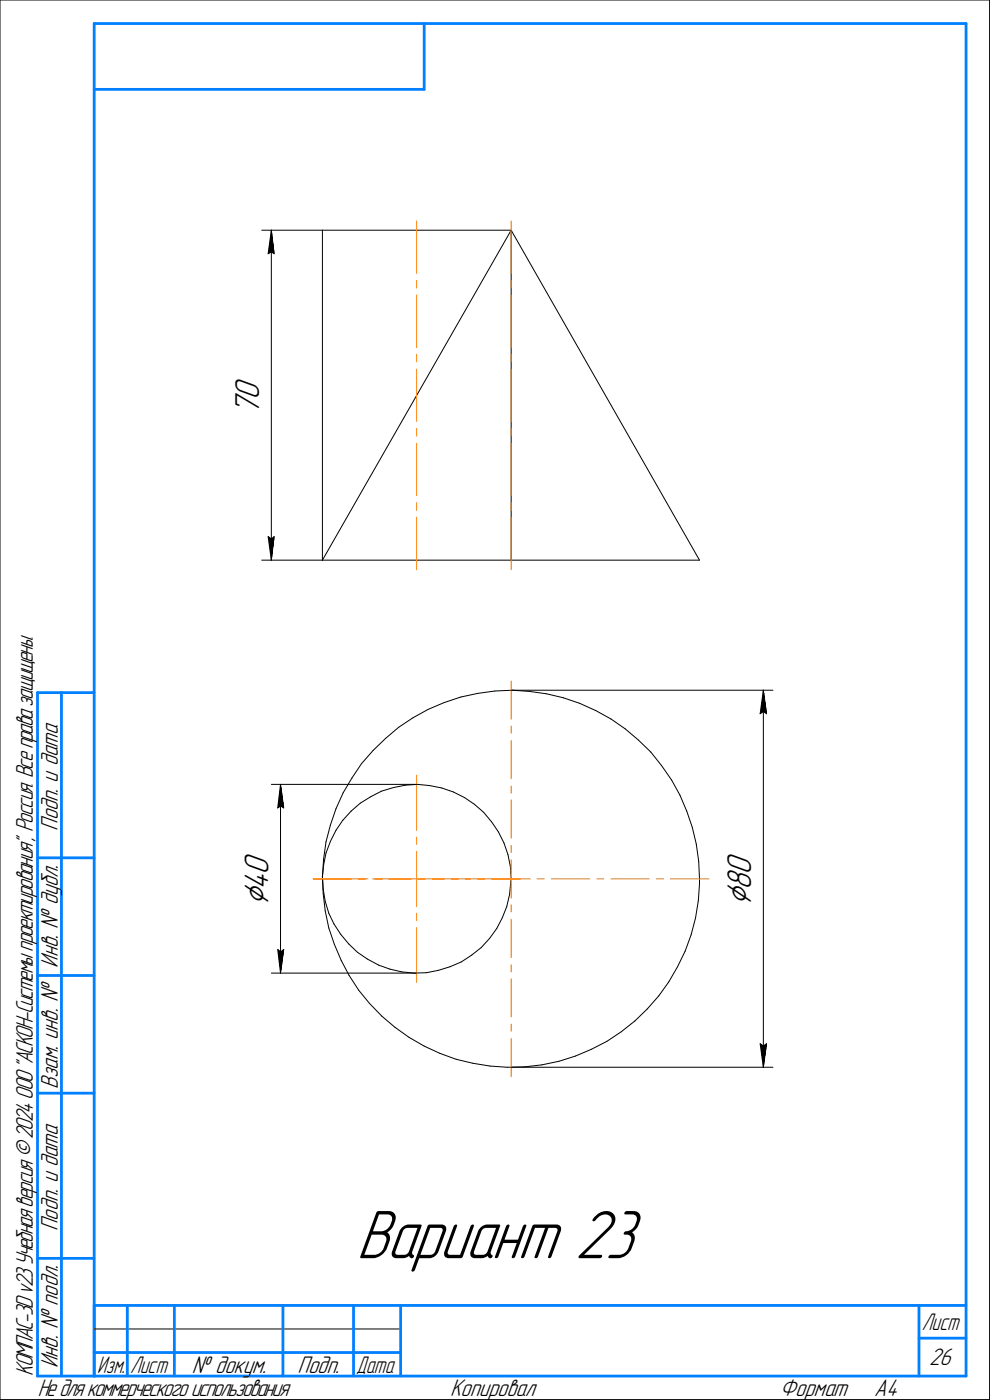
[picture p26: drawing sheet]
<svg xmlns="http://www.w3.org/2000/svg" width="210mm" height="297mm" viewBox="0 0 210 297" stroke-linecap="round" stroke-linejoin="round" font-family="sans-serif">
<defs><g id="words">
<text font-size="15.6" x="75.6" y="267">Вариант 23</text>
<g font-size="8.5">
<text x="57" y="192.3" transform="rotate(-90 57 192.3)">⌀</text>
<text x="159.4" y="192.3" transform="rotate(-90 159.4 192.3)">⌀</text>
</g>
<g font-size="7.8">
<text x="55" y="88" transform="rotate(-90 55 88)">7</text>
<text x="55" y="84.8" transform="rotate(-90 55 84.8)">0</text>
<text x="57" y="185.7" transform="rotate(-90 57 185.7)">0</text>
<text x="159.4" y="185.7" transform="rotate(-90 159.4 185.7)">0</text>
<text x="57" y="188.9" transform="rotate(-90 57 188.9)">4</text>
<text x="159.4" y="188.9" transform="rotate(-90 159.4 188.9)">8</text>
</g>
<g font-size="5.4">
<text x="12.3" y="176.2" transform="rotate(-90 12.3 176.2)">Подп. и дата</text>
<text x="12.3" y="205.3" transform="rotate(-90 12.3 205.3)">Инв. № дубл.</text>
<text x="12.3" y="231.1" transform="rotate(-90 12.3 231.1)">Взам. инв. №</text>
<text x="12.3" y="261.2" transform="rotate(-90 12.3 261.2)">Подп. и дата</text>
<text x="7" y="292" transform="rotate(-90 7 292)">КОМПАС-3Dv23Учебнаяверсия©2024ООО&quot;АСКОН-Системыпроектирования&quot;, Россия. Всеправазащищены.</text>
<text x="12.3" y="290.3" transform="rotate(-90 12.3 290.3)">Инв. № подл.</text>
<text x="40.7" y="291.3">№ докум.</text>
<text x="63.1" y="291.3">Подп.</text>
<text x="197.1" y="289.8">26</text>
<text x="8" y="296.3">Недлякоммерческогоиспользования</text>
<text x="95.5" y="296.3">Копировал</text>
<text x="165.5" y="296.3">Формат</text>
<text x="185.5" y="296.3">A4</text>
</g>
<g font-size="5.3">
<text x="195.6" y="282.3">Лист</text>
<text x="20.6" y="291.3">Изм.</text>
<text x="27.6" y="291.3">Лист</text>
<text x="75.6" y="291.3">Дата</text>
</g>
</g></defs>
<g fill="none" stroke="#000" stroke-width=".21">
<path d="M0 0v297zM0 0h210zM210 0v297zM55.5 48.9h12.9zM56.9 53.8l.7-.4zM57.6 48.9l.6 4.9zM57.6 53.4l.6 .4zM57.6 48.9l-.7 4.9zM57.6 48.9v70zM68.4 48.9v70zM68.4 48.9h40.1zM108.5 48.9l39.9 70z"/>
<path d="M108.5 48.9l-40.1 70zM108.5 48.9v70zM55.5 118.9h12.9zM56.9 113.9l.7 5zM56.9 113.9l.7 .5zM57.6 114.4l.6-.5zM58.2 113.9l-.6 5zM68.4 118.9h80zM79.2 159.3l2.6-2.6zM79.2 159.3l-2.5 2.8zM81.8 156.7l2.8-2.4zM84.6 154.3l3-2z"/>
<path d="M87.6 152.3l3.2-1.8zM90.8 150.5l3.4-1.4zM94.2 149.1l3.6-1.2zM97.8 147.9l3.5-.7zM101.3 147.2l3.7-.6zM105 146.6l3.7-.1zM108.5 146.5h55.5zM108.7 146.5l3.7 .2zM112.4 146.7l3.6 .5zM116 147.2l3.5 .9zM119.5 148.1l3.5 1.2zM123 149.3l3.4 1.5z"/>
<path d="M126.4 150.8l3.2 1.8zM129.6 152.6l3.1 2.1zM132.7 154.7l2.8 2.4zM135.5 157.1l2.6 2.5zM138.1 159.6l2.3 2.9zM161.3 151.5l.7-.5zM162 146.5l.6 5zM162 151l.6 .5zM162 146.5l-.7 5zM162 146.5v80zM57.6 166.5h30.8zM58.9 171.4l.6-.4z"/>
<path d="M59.5 166.5l.7 4.9zM59.5 171l.7 .4zM59.5 166.5l-.6 4.9zM59.5 166.5v40zM69.2 178.6l-.5 3.7zM70.1 175.1l-.9 3.5zM70.1 178.6l-.9 2.4zM71.3 171.6l-1.2 3.5zM71.3 176.2l-1.2 2.4zM72.7 174.1l-1.4 2.1zM72.8 168.2l-1.5 3.4zM74.5 172.1l2-1.7z"/>
<path d="M74.5 172.1l-1.8 2zM74.7 165.1l-1.9 3.1zM76.5 170.4l2.2-1.3zM76.7 162.1l-2 3zM78.7 169.1l2.2-1.2zM80.9 167.9l2.6-.8zM83.5 167.1l2.5-.5zM86 166.6l2.6-.1zM88.6 166.5l2.6 .2zM91.2 166.7l2.5 .5zM93.7 167.2l2.5 .9zM96.2 168.1l2.4 1.1z"/>
<path d="M98.6 169.2l2.1 1.5zM100.7 170.7l1.9 1.7zM102.6 172.4l1.7 2zM104.3 174.4l1.4 2.1zM105.7 176.5l1.2 2.4zM106.9 178.9l.9 2.5zM140.4 162.5l2.1 3zM142.5 165.5l1.8 3.2zM144.3 168.7l1.4 3.4zM145.7 172.1l1.2 3.5zM146.9 175.6l.8 3.6zM147.7 179.2l.6 3.6z"/>
<path d="M68.4 186l.2 3.7zM68.4 186.1l.2 2.6zM68.6 189.7l.4 3.6zM68.6 188.7l.4 2.6zM68.7 182.3l-.3 3.7zM68.7 183.6l-.3 2.5zM69 193.3l.8 3.6zM69 191.3l.8 2.5zM69.2 181l-.5 2.6zM69.8 196.9l1.2 3.5zM69.8 193.8l1.1 2.3zM70.9 196.1l1.4 2.2z"/>
<path d="M72.3 198.3l1.7 2zM103.9 199.1l-1.8 2zM105.4 197l-1.5 2.1zM106.6 194.7l-1.2 2.3zM107.5 192.4l-.9 2.3zM107.8 181.4l.5 2.5zM108.1 189.8l-.6 2.6zM108.3 183.9l.2 2.6zM108.4 187.2l-.3 2.6zM108.5 186.5l-.1 .7zM146.6 198.4l-1.2 3.4zM147.6 194.8l-1 3.6z"/>
<path d="M148.2 191.2l-.6 3.6zM148.3 182.8l.1 3.7zM148.4 187.5l-.2 3.7zM148.4 186.5v1zM57.6 206.5h30.8zM58.9 201.5l.6 5zM58.9 201.5l.6 .5zM59.5 202l.7-.5zM60.2 201.5l-.7 5zM71 200.4l1.4 3.4zM72.4 203.8l1.7 3.2zM74 200.3l1.9 1.8z"/>
<path d="M74.1 207l2 3.1zM75.9 202.1l2.1 1.4zM76.1 210.1l2.3 2.8zM78 203.5l2.3 1.3zM78.4 212.9l2.6 2.7zM80.3 204.8l2.4 .9zM81 215.6l2.8 2.4zM82.7 205.7l2.6 .5zM83.8 218l3 2.1zM85.3 206.2l2.6 .3zM87.9 206.5l2.6-.1zM90.5 206.4l2.5-.5z"/>
<path d="M93 205.9l2.5-.8zM95.5 205.1l2.4-1zM97.9 204.1l2.2-1.4zM100.1 202.7l2-1.6zM131.8 218.9l2.9-2.2zM134.7 216.7l2.6-2.6zM139.8 211.3l-2.5 2.8zM141.9 208.4l-2.1 2.9zM143.8 205.1l-1.9 3.3zM145.4 201.8l-1.6 3.3zM86.8 220.1l3.2 1.9zM90 222l3.3 1.5z"/>
<path d="M93.3 223.5l3.5 1.3zM96.8 224.8l3.5 .8zM100.3 225.6l3.7 .6zM104 226.2l3.6 .3zM107.6 226.5l3.7-.1zM108.5 226.5h55.5zM111.3 226.4l3.7-.4zM115 226l3.6-.8zM118.6 225.2l3.5-1.1zM122.1 224.1l3.4-1.4zM125.5 222.7l3.3-1.7zM128.8 221l3-2.1z"/>
<path d="M161.3 221.5l.7 5zM161.3 221.5l.7 .5zM162 222l.6-.5zM162.6 221.5l-.6 5zM0 297h210zM20 282h65z"/>
</g>
<g fill="none" stroke="#ff8000" stroke-width=".21">
<path d="M88.4 59.5v1.6zM88.4 46.9v11.1zM108.5 59.5v1.6zM108.5 46.9v11.1zM88.4 78.3v11.1zM88.4 75.2v1.6zM88.4 62.6v11.1zM108.5 78.3v11.1zM108.5 75.2v1.6zM108.5 62.6v11.1zM88.4 94.1v11.1zM88.4 90.9v1.6z"/>
<path d="M108.5 94.1v11.1zM108.5 90.9v1.6zM88.4 109.7v11.2zM88.4 106.7v1.6zM108.5 109.7v11.2zM108.5 106.7v1.6zM108.5 144.5v8.2zM108.5 154.1v1.5zM108.5 157.1v8.2zM88.4 164.5v11.7zM88.4 177.6v1.6zM108.5 166.8v1.5z"/>
<path d="M108.5 169.8v8.1zM108.5 179.4v1.5zM66.5 186.5h8.1zM66.5 186.5h11.6zM76 186.5h1.6zM79.1 186.5h8.1zM79.6 186.5h1.5zM82.5 186.5h5.9zM88.4 196.8v11.6zM88.4 193.8v1.5zM88.4 186.5v5.9zM88.4 180.7v5.8z"/>
<path d="M88.4 186.5h5.8zM88.7 186.5h1.5zM91.7 186.5h8.1zM95.8 186.5h1.5zM98.7 186.5h11.7zM101.3 186.5h1.6zM104.3 186.5h4.2zM108.5 186.5h4zM108.5 195.1v8.1zM108.5 192v1.5zM108.5 186.5v4.1zM108.5 182.5v4z"/>
<path d="M114 186.5h1.5zM117 186.5h8.1zM126.7 186.5h1.4zM129.6 186.5h8.2zM139.3 186.5h1.5zM142.2 186.5h8.3zM108.5 217.3v1.6zM108.5 207.7v8.1zM108.5 204.7v1.5zM108.5 220.4v8.1z"/>
</g>
<g fill="#fff" stroke="#fff" stroke-width=".21">
<path d="M153.7 180.7h7.3zM153.7 180.8h7.3zM153.7 180.8h7.3zM153.7 180.9h7.3zM153.7 181h7.3zM153.7 181.1h7.3zM153.7 181.2h7.3zM153.7 181.3h7.3zM153.7 181.4h7.3zM153.7 181.4h7.3zM153.7 181.5h7.3zM153.7 181.6h7.3zM153.7 181.7h7.3zM153.7 181.8h7.3zM153.7 181.9h7.3zM153.7 181.9h7.3zM153.7 182h7.3zM153.7 182.1h7.3zM153.7 182.2h7.3zM153.7 182.3h7.3zM153.7 182.4h7.3zM153.7 182.5h7.3zM153.7 182.5h7.3zM153.7 182.6h7.3zM153.7 182.7h7.3zM153.7 182.8h7.3zM153.7 182.9h7.3zM153.7 183h7.3zM153.7 183h7.3zM153.7 183.1h7.3zM153.7 183.2h7.3zM153.7 183.3h7.3zM153.7 183.4h7.3zM153.7 183.5h7.3zM153.7 183.6h7.3zM153.7 183.6h7.3zM153.7 183.7h7.3zM153.7 183.8h7.3zM153.7 183.9h7.3zM153.7 184h7.3zM153.7 184.1h7.3zM153.7 184.1h7.3zM153.7 184.2h7.3zM153.7 184.3h7.3zM153.7 184.4h7.3zM153.7 184.5h7.3zM153.7 184.6h7.3zM153.7 184.7h7.3zM153.7 184.7h7.3zM153.7 184.8h7.3zM153.7 184.9h7.3zM153.7 185h7.3zM153.7 185.1h7.3zM153.7 185.2h7.3zM153.7 185.3h7.3zM153.7 185.3h7.3zM153.7 185.4h7.3zM153.7 185.5h7.3zM153.7 185.6h7.3zM153.7 185.7h7.3zM153.7 185.8h7.3zM153.7 185.8h7.3zM153.7 185.9h7.3zM153.7 186h7.3zM153.7 186.1h7.3zM153.7 186.2h7.3zM153.7 186.3h7.3zM153.7 186.4h7.3zM153.7 186.4h7.3zM153.7 186.5h7.3zM153.7 186.6h7.3zM153.7 186.7h7.3zM153.7 186.8h7.3zM153.7 186.9h7.3zM153.7 186.9h7.3zM153.7 187h7.3zM153.7 187.1h7.3zM153.7 187.2h7.3zM153.7 187.3h7.3zM153.7 187.4h7.3zM153.7 187.5h7.3zM153.7 187.5h7.3zM153.7 187.6h7.3zM153.7 187.7h7.3zM153.7 187.8h7.3zM153.7 187.9h7.3zM153.7 188h7.3zM153.7 188h7.3zM153.7 188.1h7.3zM153.7 188.2h7.3zM153.7 188.3h7.3zM153.7 188.4h7.3zM153.7 188.5h7.3zM153.7 188.6h7.3zM153.7 188.6h7.3zM153.7 188.7h7.3zM153.7 188.8h7.3zM153.7 188.9h7.3zM153.7 189h7.3zM153.7 189.1h7.3zM153.7 189.1h7.3zM153.7 189.2h7.3zM153.7 189.3h7.3zM153.7 189.4h7.3zM153.7 189.5h7.3zM153.7 189.6h7.3zM153.7 189.7h7.3zM153.7 189.7h7.3zM153.7 189.8h7.3zM153.7 189.9h7.3zM153.7 190h7.3zM153.7 190.1h7.3zM153.7 190.2h7.3zM153.7 190.2h7.3zM153.7 190.3h7.3zM153.7 190.4h7.3zM153.7 190.5h7.3zM153.7 190.6h7.3zM153.7 190.7h7.3zM153.7 190.8h7.3zM153.7 190.8h7.3zM153.7 190.9h7.3zM153.7 191h7.3zM153.7 191.1h7.3zM153.7 191.2h7.3zM153.7 191.3h7.3zM153.7 191.3h7.3zM153.7 191.4h7.3zM153.7 191.5h7.3zM153.7 191.6h7.3zM153.7 191.7h7.3zM153.7 191.8h7.3zM153.7 191.9h7.3zM153.7 191.9h7.3zM153.7 192h7.3zM153.7 192.1h7.3zM153.7 192.2h7.3z"/>
<path d="M161.9 146.7h.2zM161.9 146.8h.2zM161.8 146.9h.4zM161.8 147h.4zM161.7 147.1h.5zM161.7 147.2h.6zM161.7 147.2h.6zM161.6 147.3h.8zM161.6 147.4h.8zM161.5 147.5h1zM161.5 147.6h1zM161.5 147.7h1zM161.5 147.7h1.1zM161.5 147.8h1.1zM161.4 147.9h1.2zM161.4 148h1.2zM161.3 148.1h1.4zM161.3 148.2h1.4zM161.2 148.3h1.5zM161.2 148.3h1.6zM161.2 148.4h1.6zM161.2 148.5h1.6zM161.2 148.6h1.6zM161.2 148.7h1.6zM161.2 148.8h1.6zM161.2 148.8h1.6zM161.1 148.9h1.7zM161.1 149h1.8zM161.1 149.1h1.8zM161.1 149.2h1.8zM161.1 149.3h1.8zM161.1 149.4h1.8zM161.1 149.4h1.8zM161 149.5h1.9zM161 149.6h1.9zM161 149.7h1.9zM161 149.8h2zM161 149.9h2zM161 149.9h2zM161 150h2zM161 150.1h2zM161 150.2h2zM161 150.3h2zM161 150.4h2zM161 150.5h2zM161 150.5h2.1zM161 150.6h2.1zM161 150.7h2.1zM160.9 150.8h2.2zM160.9 150.9h2.2zM160.9 151h2.2zM160.9 151h2.2zM160.9 151.1h2.2zM160.9 151.2h2.2zM160.9 151.3h2.3zM160.8 151.4h2.4zM160.8 151.5h2.4zM160.8 151.6h2.4zM160.8 151.6h2.4zM160.8 151.7h2.4zM160.8 151.8h2.4zM160.8 151.9h2.4z"/>
<path d="M160.7 221h2.5zM160.8 221.1h2.4zM160.8 221.1h2.4zM160.8 221.2h2.4zM160.8 221.3h2.4zM160.8 221.4h2.4zM160.8 221.5h2.4zM160.8 221.6h2.4zM160.9 221.7h2.3zM160.9 221.7h2.2zM160.9 221.8h2.2zM160.9 221.9h2.2zM160.9 222h2.2zM160.9 222.1h2.2zM160.9 222.2h2.2zM161 222.2h2.1zM161 222.3h2.1zM161 222.4h2.1zM161 222.5h2zM161 222.6h2zM161 222.7h2zM161 222.8h2zM161 222.8h2zM161 222.9h2zM161 223h2zM161 223.1h2zM161 223.2h2zM161 223.3h1.9zM161 223.4h1.9zM161 223.4h1.9zM161.1 223.5h1.8zM161.1 223.6h1.8zM161.1 223.7h1.8zM161.1 223.8h1.8zM161.1 223.9h1.8zM161.1 223.9h1.8zM161.1 224h1.7zM161.2 224.1h1.6zM161.2 224.2h1.6zM161.2 224.3h1.6zM161.2 224.4h1.6zM161.2 224.5h1.6zM161.2 224.5h1.6zM161.2 224.6h1.6zM161.2 224.7h1.5zM161.3 224.8h1.4zM161.3 224.9h1.4zM161.4 225h1.2zM161.4 225h1.2zM161.5 225.1h1.1zM161.5 225.2h1.1zM161.5 225.3h1zM161.5 225.4h1zM161.5 225.5h1zM161.6 225.6h.8zM161.6 225.6h.8zM161.7 225.7h.6zM161.7 225.8h.6zM161.7 225.9h.5zM161.8 226h.4zM161.8 226.1h.4zM161.9 226.1h.2zM161.9 226.2h.2z"/>
<path d="M51.3 180.7h7.3zM51.3 180.8h7.3zM51.3 180.8h7.3zM51.3 180.9h7.3zM51.3 181h7.3zM51.3 181.1h7.3zM51.3 181.2h7.3zM51.3 181.3h7.3zM51.3 181.4h7.3zM51.3 181.4h7.3zM51.3 181.5h7.3zM51.3 181.6h7.3zM51.3 181.7h7.3zM51.3 181.8h7.3zM51.3 181.9h7.3zM51.3 181.9h7.3zM51.3 182h7.3zM51.3 182.1h7.3zM51.3 182.2h7.3zM51.3 182.3h7.3zM51.3 182.4h7.3zM51.3 182.5h7.3zM51.3 182.5h7.3zM51.3 182.6h7.3zM51.3 182.7h7.3zM51.3 182.8h7.3zM51.3 182.9h7.3zM51.3 183h7.3zM51.3 183h7.3zM51.3 183.1h7.3zM51.3 183.2h7.3zM51.3 183.3h7.3zM51.3 183.4h7.3zM51.3 183.5h7.3zM51.3 183.6h7.3zM51.3 183.6h7.3zM51.3 183.7h7.3zM51.3 183.8h7.3zM51.3 183.9h7.3zM51.3 184h7.3zM51.3 184.1h7.3zM51.3 184.1h7.3zM51.3 184.2h7.3zM51.3 184.3h7.3zM51.3 184.4h7.3zM51.3 184.5h7.3zM51.3 184.6h7.3zM51.3 184.7h7.3zM51.3 184.7h7.3zM51.3 184.8h7.3zM51.3 184.9h7.3zM51.3 185h7.3zM51.3 185.1h7.3zM51.3 185.2h7.3zM51.3 185.3h7.3zM51.3 185.3h7.3zM51.3 185.4h7.3zM51.3 185.5h7.3zM51.3 185.6h7.3zM51.3 185.7h7.3zM51.3 185.8h7.3zM51.3 185.8h7.3zM51.3 185.9h7.3zM51.3 186h7.3zM51.3 186.1h7.3zM51.3 186.2h7.3zM51.3 186.3h7.3zM51.3 186.4h7.3zM51.3 186.4h7.3zM51.3 186.5h7.3zM51.3 186.6h7.3zM51.3 186.7h7.3zM51.3 186.8h7.3zM51.3 186.9h7.3zM51.3 186.9h7.3zM51.3 187h7.3zM51.3 187.1h7.3zM51.3 187.2h7.3zM51.3 187.3h7.3zM51.3 187.4h7.3zM51.3 187.5h7.3zM51.3 187.5h7.3zM51.3 187.6h7.3zM51.3 187.7h7.3zM51.3 187.8h7.3zM51.3 187.9h7.3zM51.3 188h7.3zM51.3 188h7.3zM51.3 188.1h7.3zM51.3 188.2h7.3zM51.3 188.3h7.3zM51.3 188.4h7.3zM51.3 188.5h7.3zM51.3 188.6h7.3zM51.3 188.6h7.3zM51.3 188.7h7.3zM51.3 188.8h7.3zM51.3 188.9h7.3zM51.3 189h7.3zM51.3 189.1h7.3zM51.3 189.1h7.3zM51.3 189.2h7.3zM51.3 189.3h7.3zM51.3 189.4h7.3zM51.3 189.5h7.3zM51.3 189.6h7.3zM51.3 189.7h7.3zM51.3 189.7h7.3zM51.3 189.8h7.3zM51.3 189.9h7.3zM51.3 190h7.3zM51.3 190.1h7.3zM51.3 190.2h7.3zM51.3 190.2h7.3zM51.3 190.3h7.3zM51.3 190.4h7.3zM51.3 190.5h7.3zM51.3 190.6h7.3zM51.3 190.7h7.3zM51.3 190.8h7.3zM51.3 190.8h7.3zM51.3 190.9h7.3zM51.3 191h7.3zM51.3 191.1h7.3zM51.3 191.2h7.3zM51.3 191.3h7.3zM51.3 191.3h7.3zM51.3 191.4h7.3zM51.3 191.5h7.3zM51.3 191.6h7.3zM51.3 191.7h7.3zM51.3 191.8h7.3zM51.3 191.9h7.3zM51.3 191.9h7.3zM51.3 192h7.3zM51.3 192.1h7.3zM51.3 192.2h7.3z"/>
<path d="M59.4 166.7h.3zM59.4 166.8h.3zM59.4 166.9h.4zM59.4 167h.4zM59.4 167h.4zM59.4 167.1h.5zM59.3 167.2h.6zM59.3 167.3h.6zM59.2 167.4h.7zM59.2 167.5h.7zM59.2 167.6h.8zM59.1 167.6h.9zM59.1 167.7h1zM59.1 167.8h1zM59 167.9h1.1zM59 168h1.2zM59 168.1h1.2zM58.9 168.1h1.4zM58.9 168.2h1.4zM58.8 168.3h1.5zM58.8 168.4h1.6zM58.8 168.5h1.6zM58.8 168.6h1.6zM58.8 168.7h1.6zM58.8 168.7h1.6zM58.8 168.8h1.6zM58.8 168.9h1.6zM58.8 169h1.7zM58.8 169.1h1.7zM58.8 169.2h1.7zM58.8 169.2h1.7zM58.8 169.3h1.7zM58.8 169.4h1.7zM58.8 169.5h1.7zM58.7 169.6h1.8zM58.7 169.7h1.8zM58.7 169.8h1.8zM58.7 169.8h1.8zM58.7 169.9h1.8zM58.7 170h1.8zM58.7 170.1h1.8zM58.6 170.2h2zM58.6 170.3h2zM58.6 170.3h2zM58.6 170.4h2zM58.6 170.5h2zM58.6 170.6h2zM58.6 170.7h2zM58.5 170.8h2.2zM58.5 170.9h2.2zM58.5 170.9h2.2zM58.5 171h2.2zM58.5 171.1h2.2zM58.5 171.2h2.2zM58.5 171.3h2.2zM58.4 171.4h2.4zM58.4 171.4h2.4zM58.4 171.5h2.4zM58.4 171.6h2.4zM58.4 171.7h2.4zM58.4 171.8h2.4zM58.4 171.9h2.4z"/>
<path d="M58.3 201h2.5zM58.4 201.1h2.4zM58.4 201.2h2.4zM58.4 201.3h2.4zM58.4 201.3h2.4zM58.4 201.4h2.4zM58.4 201.5h2.4zM58.4 201.6h2.4zM58.5 201.7h2.2zM58.5 201.8h2.2zM58.5 201.8h2.2zM58.5 201.9h2.2zM58.5 202h2.2zM58.5 202.1h2.2zM58.5 202.2h2.2zM58.6 202.3h2zM58.6 202.4h2zM58.6 202.4h2zM58.6 202.5h2zM58.6 202.6h2zM58.6 202.7h2zM58.6 202.8h2zM58.6 202.9h1.9zM58.7 202.9h1.8zM58.7 203h1.8zM58.7 203.1h1.8zM58.7 203.2h1.8zM58.7 203.3h1.8zM58.7 203.4h1.8zM58.7 203.5h1.8zM58.8 203.5h1.7zM58.8 203.6h1.7zM58.8 203.7h1.7zM58.8 203.8h1.7zM58.8 203.9h1.7zM58.8 204h1.7zM58.8 204h1.7zM58.8 204.1h1.6zM58.8 204.2h1.6zM58.8 204.3h1.6zM58.8 204.4h1.6zM58.8 204.5h1.6zM58.8 204.6h1.6zM58.8 204.6h1.6zM58.8 204.7h1.5zM58.9 204.8h1.4zM58.9 204.9h1.4zM59 205h1.2zM59 205.1h1.2zM59 205.1h1.1zM59.1 205.2h1zM59.1 205.3h.9zM59.2 205.4h.8zM59.2 205.5h.8zM59.2 205.6h.7zM59.3 205.7h.6zM59.3 205.7h.6zM59.3 205.8h.6zM59.4 205.9h.4zM59.4 206h.4zM59.4 206.1h.4zM59.4 206.2h.3zM59.4 206.2h.3z"/>
<path d="M49.4 79.8h7.2zM49.4 79.9h7.2zM49.4 80h7.2zM49.4 80.1h7.2zM49.4 80.2h7.2zM49.4 80.3h7.2zM49.4 80.3h7.2zM49.4 80.4h7.2zM49.4 80.5h7.2zM49.4 80.6h7.2zM49.4 80.7h7.2zM49.4 80.8h7.2zM49.4 80.9h7.2zM49.4 80.9h7.2zM49.4 81h7.2zM49.4 81.1h7.2zM49.4 81.2h7.2zM49.4 81.3h7.2zM49.4 81.4h7.2zM49.4 81.4h7.2zM49.4 81.5h7.2zM49.4 81.6h7.2zM49.4 81.7h7.2zM49.4 81.8h7.2zM49.4 81.9h7.2zM49.4 82h7.2zM49.4 82h7.2zM49.4 82.1h7.2zM49.4 82.2h7.2zM49.4 82.3h7.2zM49.4 82.4h7.2zM49.4 82.5h7.2zM49.4 82.5h7.2zM49.4 82.6h7.2zM49.4 82.7h7.2zM49.4 82.8h7.2zM49.4 82.9h7.2zM49.4 83h7.2zM49.4 83.1h7.2zM49.4 83.1h7.2zM49.4 83.2h7.2zM49.4 83.3h7.2zM49.4 83.4h7.2zM49.4 83.5h7.2zM49.4 83.6h7.2zM49.4 83.7h7.2zM49.4 83.7h7.2zM49.4 83.8h7.2zM49.4 83.9h7.2zM49.4 84h7.2zM49.4 84.1h7.2zM49.4 84.2h7.2zM49.4 84.2h7.2zM49.4 84.3h7.2zM49.4 84.4h7.2zM49.4 84.5h7.2zM49.4 84.6h7.2zM49.4 84.7h7.2zM49.4 84.8h7.2zM49.4 84.8h7.2zM49.4 84.9h7.2zM49.4 85h7.2zM49.4 85.1h7.2zM49.4 85.2h7.2zM49.4 85.3h7.2zM49.4 85.3h7.2zM49.4 85.4h7.2zM49.4 85.5h7.2zM49.4 85.6h7.2zM49.4 85.7h7.2zM49.4 85.8h7.2zM49.4 85.9h7.2zM49.4 85.9h7.2zM49.4 86h7.2zM49.4 86.1h7.2zM49.4 86.2h7.2zM49.4 86.3h7.2zM49.4 86.4h7.2zM49.4 86.4h7.2zM49.4 86.5h7.2zM49.4 86.6h7.2zM49.4 86.7h7.2zM49.4 86.8h7.2zM49.4 86.9h7.2zM49.4 87h7.2zM49.4 87h7.2zM49.4 87.1h7.2zM49.4 87.2h7.2zM49.4 87.3h7.2zM49.4 87.4h7.2zM49.4 87.5h7.2zM49.4 87.5h7.2zM49.4 87.6h7.2zM49.4 87.7h7.2zM49.4 87.8h7.2zM49.4 87.9h7.2z"/>
<path d="M56.3 113.4h2.5zM56.4 113.5h2.4zM56.4 113.5h2.4zM56.4 113.6h2.4zM56.4 113.7h2.4zM56.4 113.8h2.4zM56.4 113.9h2.4zM56.4 114h2.4zM56.5 114h2.2zM56.5 114.1h2.2zM56.5 114.2h2.2zM56.5 114.3h2.2zM56.5 114.4h2.2zM56.5 114.5h2.2zM56.5 114.6h2.2zM56.6 114.6h2zM56.6 114.7h2zM56.6 114.8h2zM56.6 114.9h2zM56.6 115h2zM56.6 115.1h2zM56.6 115.1h2zM56.6 115.2h1.9zM56.6 115.3h1.9zM56.6 115.4h1.9zM56.6 115.5h1.9zM56.6 115.6h1.9zM56.6 115.7h1.9zM56.6 115.7h1.9zM56.6 115.8h1.9zM56.7 115.9h1.7zM56.7 116h1.7zM56.7 116.1h1.7zM56.7 116.2h1.7zM56.7 116.2h1.7zM56.7 116.3h1.7zM56.7 116.4h1.7zM56.8 116.5h1.5zM56.8 116.6h1.5zM56.8 116.7h1.5zM56.8 116.8h1.5zM56.8 116.8h1.5zM56.8 116.9h1.5zM56.8 117h1.5zM56.8 117.1h1.5zM56.9 117.2h1.4zM56.9 117.3h1.4zM57 117.3h1.2zM57 117.4h1.2zM57.1 117.5h1.1zM57.1 117.6h1zM57.1 117.7h1zM57.1 117.8h.9zM57.1 117.9h.9zM57.2 117.9h.8zM57.2 118h.7zM57.3 118.1h.6zM57.3 118.2h.6zM57.3 118.3h.5zM57.4 118.4h.4zM57.4 118.4h.3zM57.5 118.5h.2zM57.5 118.6h.2z"/>
<path d="M57.5 49.1h.2zM57.5 49.2h.2zM57.4 49.3h.3zM57.4 49.4h.4zM57.3 49.4h.5zM57.3 49.5h.6zM57.3 49.6h.6zM57.2 49.7h.7zM57.2 49.8h.8zM57.1 49.9h.9zM57.1 50h.9zM57.1 50h1zM57.1 50.1h1zM57.1 50.2h1.1zM57 50.3h1.2zM57 50.4h1.2zM56.9 50.5h1.4zM56.9 50.5h1.4zM56.8 50.6h1.5zM56.8 50.7h1.5zM56.8 50.8h1.5zM56.8 50.9h1.5zM56.8 51h1.5zM56.8 51.1h1.5zM56.8 51.1h1.5zM56.8 51.2h1.5zM56.7 51.3h1.7zM56.7 51.4h1.7zM56.7 51.5h1.7zM56.7 51.6h1.7zM56.7 51.6h1.7zM56.7 51.7h1.7zM56.7 51.8h1.7zM56.6 51.9h1.9zM56.6 52h1.9zM56.6 52.1h1.9zM56.6 52.2h1.9zM56.6 52.2h1.9zM56.6 52.3h1.9zM56.6 52.4h1.9zM56.6 52.5h1.9zM56.6 52.6h2zM56.6 52.7h2zM56.6 52.7h2zM56.6 52.8h2zM56.6 52.9h2zM56.6 53h2zM56.6 53.1h2zM56.5 53.2h2.2zM56.5 53.3h2.2zM56.5 53.3h2.2zM56.5 53.4h2.2zM56.5 53.5h2.2zM56.5 53.6h2.2zM56.5 53.7h2.2zM56.4 53.8h2.4zM56.4 53.8h2.4zM56.4 53.9h2.4zM56.4 54h2.4zM56.4 54.1h2.4zM56.4 54.2h2.4zM56.4 54.3h2.4z"/>
<path d="M75.6 255.8h61.9zM75.6 255.9h61.9zM75.6 255.9h61.9zM75.6 256h61.9zM75.6 256.1h61.9zM75.6 256.2h61.9zM75.6 256.3h61.9zM75.6 256.4h61.9zM75.6 256.5h61.9zM75.6 256.5h61.9zM75.6 256.6h61.9zM75.6 256.7h61.9zM75.6 256.8h61.9zM75.6 256.9h61.9zM75.6 257h61.9zM75.6 257h61.9zM75.6 257.1h61.9zM75.6 257.2h61.9zM75.6 257.3h61.9zM75.6 257.4h61.9zM75.6 257.5h61.9zM75.6 257.6h61.9zM75.6 257.6h61.9zM75.6 257.7h61.9zM75.6 257.8h61.9zM75.6 257.9h61.9zM75.6 258h61.9zM75.6 258.1h61.9zM75.6 258.1h61.9zM75.6 258.2h61.9zM75.6 258.3h61.9zM75.6 258.4h61.9zM75.6 258.5h61.9zM75.6 258.6h61.9zM75.6 258.7h61.9zM75.6 258.7h61.9zM75.6 258.8h61.9zM75.6 258.9h61.9zM75.6 259h61.9zM75.6 259.1h61.9zM75.6 259.2h61.9zM75.6 259.2h61.9zM75.6 259.3h61.9zM75.6 259.4h61.9zM75.6 259.5h61.9zM75.6 259.6h61.9zM75.6 259.7h61.9zM75.6 259.8h61.9zM75.6 259.8h61.9zM75.6 259.9h61.9zM75.6 260h61.9zM75.6 260.1h61.9zM75.6 260.2h61.9zM75.6 260.3h61.9zM75.6 260.3h61.9zM75.6 260.4h61.9zM75.6 260.5h61.9zM75.6 260.6h61.9zM75.6 260.7h61.9zM75.6 260.8h61.9zM75.6 260.9h61.9zM75.6 260.9h61.9zM75.6 261h61.9zM75.6 261.1h61.9zM75.6 261.2h61.9zM75.6 261.3h61.9zM75.6 261.4h61.9zM75.6 261.5h61.9zM75.6 261.5h61.9zM75.6 261.6h61.9zM75.6 261.7h61.9zM75.6 261.8h61.9zM75.6 261.9h61.9zM75.6 262h61.9zM75.6 262h61.9zM75.6 262.1h61.9zM75.6 262.2h61.9zM75.6 262.3h61.9zM75.6 262.4h61.9zM75.6 262.5h61.9zM75.6 262.6h61.9zM75.6 262.6h61.9zM75.6 262.7h61.9zM75.6 262.8h61.9zM75.6 262.9h61.9zM75.6 263h61.9zM75.6 263.1h61.9zM75.6 263.1h61.9zM75.6 263.2h61.9zM75.6 263.3h61.9zM75.6 263.4h61.9zM75.6 263.5h61.9zM75.6 263.6h61.9zM75.6 263.7h61.9zM75.6 263.7h61.9zM75.6 263.8h61.9zM75.6 263.9h61.9zM75.6 264h61.9zM75.6 264.1h61.9zM75.6 264.2h61.9zM75.6 264.2h61.9zM75.6 264.3h61.9zM75.6 264.4h61.9zM75.6 264.5h61.9zM75.6 264.6h61.9zM75.6 264.7h61.9zM75.6 264.8h61.9zM75.6 264.8h61.9zM75.6 264.9h61.9zM75.6 265h61.9zM75.6 265.1h61.9zM75.6 265.2h61.9zM75.6 265.3h61.9zM75.6 265.3h61.9zM75.6 265.4h61.9zM75.6 265.5h61.9zM75.6 265.6h61.9zM75.6 265.7h61.9zM75.6 265.8h61.9zM75.6 265.9h61.9zM75.6 265.9h61.9zM75.6 266h61.9zM75.6 266.1h61.9zM75.6 266.2h61.9zM75.6 266.3h61.9zM75.6 266.4h61.9zM75.6 266.4h61.9zM75.6 266.5h61.9zM75.6 266.6h61.9zM75.6 266.7h61.9zM75.6 266.8h61.9zM75.6 266.9h61.9zM75.6 267h61.9zM75.6 267h61.9zM75.6 267.1h61.9zM75.6 267.2h61.9zM75.6 267.3h61.9zM75.6 267.4h61.9zM75.6 267.5h61.9zM75.6 267.5h61.9zM75.6 267.6h61.9zM75.6 267.7h61.9zM75.6 267.8h61.9zM75.6 267.9h61.9zM75.6 268h61.9zM75.6 268.1h61.9zM75.6 268.1h61.9zM75.6 268.2h61.9zM75.6 268.3h61.9zM75.6 268.4h61.9zM75.6 268.5h61.9zM75.6 268.6h61.9zM75.6 268.6h61.9zM75.6 268.7h61.9zM75.6 268.8h61.9zM75.6 268.9h61.9zM75.6 269h61.9zM75.6 269.1h61.9zM75.6 269.2h61.9zM75.6 269.2h61.9zM75.6 269.3h61.9zM75.6 269.4h61.9zM75.6 269.5h61.9zM75.6 269.6h61.9zM75.6 269.7h61.9zM75.6 269.7h61.9zM75.6 269.8h61.9zM75.6 269.9h61.9zM75.6 270h61.9z"/>
</g>
<g fill="#000" stroke="#000" stroke-width=".21">
<path d="M57.4 50.1h.2zM57.4 50.2h.2zM57.4 50.3h.2zM57.4 50.4h.2zM57.4 50.5h.2zM57.4 50.5h.2zM57.4 50.6h.2zM57.4 50.7h.2zM57.3 50.8h.3zM57.3 50.9h.3zM57.3 51h.3zM57.3 51.1h.3zM57.3 51.1h.3zM57.3 51.2h.3zM57.3 51.3h.3zM57.2 51.4h.4zM57.2 51.5h.4zM57.2 51.6h.4zM57.2 51.6h.4zM57.2 51.7h.4zM57.2 51.8h.4zM57.2 51.9h.4zM57.1 52h.5zM57.1 52.1h.5zM57.1 52.2h.5zM57.1 52.2h.5zM57.1 52.3h.5zM57.1 52.4h.5zM57.1 52.5h.5zM57.1 52.6h.5zM57.1 52.7h.5zM57.1 52.7h.5zM57.1 52.8h.5zM57.1 52.9h.5zM57.1 53h.5zM57.1 53.1h.5zM57.1 53.2h.5zM57 53.3h.6zM57 53.3h.6zM57 53.4h.6zM57 53.5h.5zM57 53.6h.3zM57 53.7h.2z"/>
<path d="M57.6 49.6h.1zM57.6 49.7h.1zM57.6 49.8h.1zM57.6 49.9h.1zM57.6 50h.1zM57.6 50h.1zM57.6 50.1h.1zM57.6 50.2h.1zM57.6 50.3h.2zM57.6 50.4h.2zM57.6 50.5h.2zM57.6 50.5h.2zM57.6 50.6h.2zM57.6 50.7h.2zM57.6 50.8h.2zM57.6 50.9h.2zM57.6 51h.2zM57.6 51.1h.3zM57.6 51.1h.3zM57.6 51.2h.3zM57.6 51.3h.3zM57.6 51.4h.3zM57.6 51.5h.3zM57.6 51.6h.3zM57.6 51.6h.3zM57.6 51.7h.4zM57.6 51.8h.4zM57.6 51.9h.4zM57.6 52h.4zM57.6 52.1h.4zM57.6 52.2h.4zM57.6 52.2h.4zM57.6 52.3h.4zM57.6 52.4h.4zM57.6 52.5h.5zM57.6 52.6h.5zM57.6 52.7h.5zM57.6 52.7h.5zM57.6 52.8h.5zM57.6 52.9h.5zM57.6 53h.5zM57.6 53.1h.5zM57.6 53.2h.6zM57.6 53.3h.6zM57.6 53.3h.6zM57.6 53.4h.6zM57.7 53.5h.5zM57.8 53.6h.4zM58 53.7h.2z"/>
<path d="M57 114h.1zM57 114.1h.2zM57 114.2h.4zM57 114.3h.5zM57 114.4h.6zM57 114.5h.6zM57.1 114.6h.5zM57.1 114.6h.5zM57.1 114.7h.5zM57.1 114.8h.5zM57.1 114.9h.5zM57.1 115h.5zM57.1 115.1h.5zM57.1 115.1h.5zM57.1 115.2h.5zM57.1 115.3h.5zM57.1 115.4h.5zM57.1 115.5h.5zM57.1 115.6h.5zM57.1 115.7h.5zM57.1 115.7h.5zM57.2 115.8h.4zM57.2 115.9h.4zM57.2 116h.4zM57.2 116.1h.4zM57.2 116.2h.4zM57.2 116.2h.4zM57.2 116.3h.4zM57.3 116.4h.3zM57.3 116.5h.3zM57.3 116.6h.3zM57.3 116.7h.3zM57.3 116.8h.3zM57.3 116.8h.3zM57.3 116.9h.3zM57.4 117h.2zM57.4 117.1h.2zM57.4 117.2h.2zM57.4 117.3h.2zM57.4 117.3h.2zM57.4 117.4h.2zM57.4 117.5h.2zM57.4 117.6h.2z"/>
<path d="M58 114h.2zM57.9 114.1h.3zM57.8 114.2h.4zM57.7 114.3h.5zM57.6 114.4h.6zM57.6 114.5h.6zM57.6 114.6h.6zM57.6 114.6h.5zM57.6 114.7h.5zM57.6 114.8h.5zM57.6 114.9h.5zM57.6 115h.5zM57.6 115.1h.5zM57.6 115.1h.5zM57.6 115.2h.5zM57.6 115.3h.4zM57.6 115.4h.4zM57.6 115.5h.4zM57.6 115.6h.4zM57.6 115.7h.4zM57.6 115.7h.4zM57.6 115.8h.4zM57.6 115.9h.4zM57.6 116h.4zM57.6 116.1h.3zM57.6 116.2h.3zM57.6 116.2h.3zM57.6 116.3h.3zM57.6 116.4h.3zM57.6 116.5h.3zM57.6 116.6h.3zM57.6 116.7h.3zM57.6 116.8h.2zM57.6 116.8h.2zM57.6 116.9h.2zM57.6 117h.2zM57.6 117.1h.2zM57.6 117.2h.2zM57.6 117.3h.2zM57.6 117.3h.2zM57.6 117.4h.2zM57.6 117.5h.1zM57.6 117.6h.1zM57.6 117.7h.1zM57.6 117.8h.1zM57.6 117.9h.1zM57.6 117.9h.1zM57.6 118h.1zM57.6 118.1h.1z"/>
<path d="M161.8 147.7h.2zM161.8 147.8h.2zM161.8 147.9h.2zM161.8 148h.2zM161.8 148.1h.2zM161.8 148.2h.2zM161.8 148.3h.2zM161.8 148.3h.2zM161.7 148.4h.3zM161.7 148.5h.3zM161.7 148.6h.3zM161.7 148.7h.3zM161.7 148.8h.3zM161.7 148.8h.3zM161.7 148.9h.3zM161.6 149h.4zM161.6 149.1h.4zM161.6 149.2h.4zM161.6 149.3h.4zM161.6 149.4h.4zM161.6 149.4h.4zM161.6 149.5h.4zM161.5 149.6h.5zM161.5 149.7h.5zM161.5 149.8h.5zM161.5 149.9h.5zM161.5 149.9h.5zM161.5 150h.5zM161.5 150.1h.5zM161.5 150.2h.5zM161.5 150.3h.5zM161.5 150.4h.5zM161.5 150.5h.5zM161.5 150.5h.5zM161.5 150.6h.5zM161.5 150.7h.5zM161.5 150.8h.5zM161.4 150.9h.6zM161.4 151h.6zM161.4 151h.5zM161.4 151.1h.4zM161.4 151.2h.2zM161.4 151.3h.1z"/>
<path d="M162 147.2h.1zM162 147.2h.1zM162 147.3h.1zM162 147.4h.1zM162 147.5h.1zM162 147.6h.1zM162 147.7h.1zM162 147.7h.2zM162 147.8h.2zM162 147.9h.2zM162 148h.2zM162 148.1h.2zM162 148.2h.2zM162 148.3h.2zM162 148.3h.2zM162 148.4h.3zM162 148.5h.3zM162 148.6h.3zM162 148.7h.3zM162 148.8h.3zM162 148.8h.3zM162 148.9h.3zM162 149h.4zM162 149.1h.4zM162 149.2h.4zM162 149.3h.4zM162 149.4h.4zM162 149.4h.4zM162 149.5h.4zM162 149.6h.5zM162 149.7h.5zM162 149.8h.5zM162 149.9h.5zM162 149.9h.5zM162 150h.5zM162 150.1h.5zM162 150.2h.5zM162 150.3h.6zM162 150.4h.6zM162 150.5h.6zM162 150.5h.6zM162 150.6h.6zM162 150.7h.6zM162 150.8h.6zM162 150.9h.6zM162 151h.6zM162.1 151h.5zM162.2 151.1h.4zM162.3 151.2h.3zM162.5 151.3h.1z"/>
<path d="M59.4 167.9h.1zM59.4 168h.1zM59.4 168.1h.1zM59.4 168.1h.1zM59.4 168.2h.1zM59.4 168.3h.1zM59.4 168.4h.1zM59.4 168.5h.1zM59.4 168.6h.1zM59.3 168.7h.2zM59.3 168.7h.2zM59.3 168.8h.2zM59.3 168.9h.2zM59.3 169h.2zM59.3 169.1h.2zM59.3 169.2h.2zM59.3 169.2h.2zM59.2 169.3h.3zM59.2 169.4h.3zM59.2 169.5h.3zM59.2 169.6h.3zM59.2 169.7h.3zM59.2 169.8h.3zM59.2 169.8h.3zM59.2 169.9h.3zM59.2 170h.3zM59.1 170.1h.4zM59.1 170.2h.4zM59.1 170.3h.4zM59.1 170.3h.4zM59.1 170.4h.4zM59.1 170.5h.4zM59.1 170.6h.4zM59.1 170.7h.4zM59 170.8h.5zM59 170.9h.5zM59 170.9h.5zM59 171h.5zM59 171.1h.4zM59 171.2h.4zM59 171.3h.2z"/>
<path d="M59.5 167.1h.2zM59.5 167.2h.2zM59.5 167.3h.2zM59.5 167.4h.2zM59.5 167.5h.2zM59.5 167.6h.2zM59.5 167.6h.2zM59.5 167.7h.3zM59.5 167.8h.3zM59.5 167.9h.3zM59.5 168h.3zM59.5 168.1h.3zM59.5 168.1h.3zM59.5 168.2h.3zM59.5 168.3h.3zM59.5 168.4h.4zM59.5 168.5h.4zM59.5 168.6h.4zM59.5 168.7h.4zM59.5 168.7h.4zM59.5 168.8h.4zM59.5 168.9h.4zM59.5 169h.4zM59.5 169.1h.4zM59.5 169.2h.4zM59.5 169.2h.4zM59.5 169.3h.4zM59.5 169.4h.4zM59.5 169.5h.4zM59.5 169.6h.5zM59.5 169.7h.5zM59.5 169.8h.5zM59.5 169.8h.5zM59.5 169.9h.5zM59.5 170h.5zM59.5 170.1h.5zM59.5 170.2h.5zM59.5 170.3h.6zM59.5 170.3h.6zM59.5 170.4h.6zM59.5 170.5h.6zM59.5 170.6h.6zM59.5 170.7h.6zM59.5 170.8h.6zM59.5 170.9h.7zM59.5 170.9h.7zM59.5 171h.7zM59.7 171.1h.5zM59.9 171.2h.3zM59.9 171.3h.3z"/>
<path d="M59 201.7h.2zM59 201.8h.3zM59 201.8h.4zM59 201.9h.4zM59 202h.5zM59 202.1h.5zM59 202.2h.5zM59.1 202.3h.4zM59.1 202.4h.4zM59.1 202.4h.4zM59.1 202.5h.4zM59.1 202.6h.4zM59.1 202.7h.4zM59.1 202.8h.4zM59.1 202.9h.4zM59.2 202.9h.3zM59.2 203h.3zM59.2 203.1h.3zM59.2 203.2h.3zM59.2 203.3h.3zM59.2 203.4h.3zM59.2 203.5h.3zM59.2 203.5h.3zM59.2 203.6h.3zM59.3 203.7h.2zM59.3 203.8h.2zM59.3 203.9h.2zM59.3 204h.2zM59.3 204h.2zM59.3 204.1h.2zM59.3 204.2h.2zM59.3 204.3h.2zM59.4 204.4h.1zM59.4 204.5h.1zM59.4 204.6h.1zM59.4 204.6h.1zM59.4 204.7h.1zM59.4 204.8h.1zM59.4 204.9h.1zM59.4 205h.1zM59.4 205.1h.1z"/>
<path d="M60 201.7h.2zM59.9 201.8h.3zM59.8 201.8h.4zM59.7 201.9h.5zM59.5 202h.7zM59.5 202.1h.7zM59.5 202.2h.6zM59.5 202.3h.6zM59.5 202.4h.6zM59.5 202.4h.6zM59.5 202.5h.6zM59.5 202.6h.6zM59.5 202.7h.6zM59.5 202.8h.5zM59.5 202.9h.5zM59.5 202.9h.5zM59.5 203h.5zM59.5 203.1h.5zM59.5 203.2h.5zM59.5 203.3h.5zM59.5 203.4h.5zM59.5 203.5h.4zM59.5 203.5h.4zM59.5 203.6h.4zM59.5 203.7h.4zM59.5 203.8h.4zM59.5 203.9h.4zM59.5 204h.4zM59.5 204h.4zM59.5 204.1h.4zM59.5 204.2h.4zM59.5 204.3h.4zM59.5 204.4h.4zM59.5 204.5h.4zM59.5 204.6h.4zM59.5 204.6h.3zM59.5 204.7h.3zM59.5 204.8h.3zM59.5 204.9h.3zM59.5 205h.3zM59.5 205.1h.3zM59.5 205.1h.3zM59.5 205.2h.3zM59.5 205.3h.2zM59.5 205.4h.2zM59.5 205.5h.2zM59.5 205.6h.2zM59.5 205.7h.2zM59.5 205.7h.2zM59.5 205.8h.2z"/>
<path d="M161.4 221.7h.1zM161.4 221.7h.2zM161.4 221.8h.4zM161.4 221.9h.5zM161.4 222h.6zM161.4 222.1h.6zM161.5 222.2h.5zM161.5 222.2h.5zM161.5 222.3h.5zM161.5 222.4h.5zM161.5 222.5h.5zM161.5 222.6h.5zM161.5 222.7h.5zM161.5 222.8h.5zM161.5 222.8h.5zM161.5 222.9h.5zM161.5 223h.5zM161.5 223.1h.5zM161.5 223.2h.5zM161.5 223.3h.5zM161.5 223.4h.5zM161.6 223.4h.4zM161.6 223.5h.4zM161.6 223.6h.4zM161.6 223.7h.4zM161.6 223.8h.4zM161.6 223.9h.4zM161.6 223.9h.4zM161.7 224h.3zM161.7 224.1h.3zM161.7 224.2h.3zM161.7 224.3h.3zM161.7 224.4h.3zM161.7 224.5h.3zM161.7 224.5h.3zM161.8 224.6h.2zM161.8 224.7h.2zM161.8 224.8h.2zM161.8 224.9h.2zM161.8 225h.2zM161.8 225h.2zM161.8 225.1h.2zM161.8 225.2h.2z"/>
<path d="M162.5 221.7h.1zM162.3 221.7h.3zM162.2 221.8h.4zM162.1 221.9h.5zM162 222h.6zM162 222.1h.6zM162 222.2h.6zM162 222.2h.6zM162 222.3h.6zM162 222.4h.6zM162 222.5h.6zM162 222.6h.6zM162 222.7h.6zM162 222.8h.5zM162 222.8h.5zM162 222.9h.5zM162 223h.5zM162 223.1h.5zM162 223.2h.5zM162 223.3h.5zM162 223.4h.5zM162 223.4h.4zM162 223.5h.4zM162 223.6h.4zM162 223.7h.4zM162 223.8h.4zM162 223.9h.4zM162 223.9h.4zM162 224h.3zM162 224.1h.3zM162 224.2h.3zM162 224.3h.3zM162 224.4h.3zM162 224.5h.3zM162 224.5h.3zM162 224.6h.2zM162 224.7h.2zM162 224.8h.2zM162 224.9h.2zM162 225h.2zM162 225h.2zM162 225.1h.2zM162 225.2h.2zM162 225.3h.1zM162 225.4h.1zM162 225.5h.1zM162 225.6h.1zM162 225.6h.1zM162 225.7h.1zM162 225.8h.1z"/>
</g>
<g fill="none" stroke="#0080ff" stroke-width=".59">
<path d="M20 5v287zM20 5h185zM20 19h70zM90 5v14zM205 5v287zM8 147v145zM8 147h12zM13 147v145zM8 182h12zM8 207h12zM8 232h12zM8 267h12z"/>
<path d="M20 277h185zM20 277v15zM27 277v15zM37 277v15zM60 277v15zM75 277v15zM85 277v15zM195 277v15zM8 292h12zM20 292h185zM20 287h7zM27 287h10z"/>
<path d="M37 287h23zM60 287h15zM75 287h10zM195 284h10z"/>
</g>
<use href="#words"/>
</svg>
